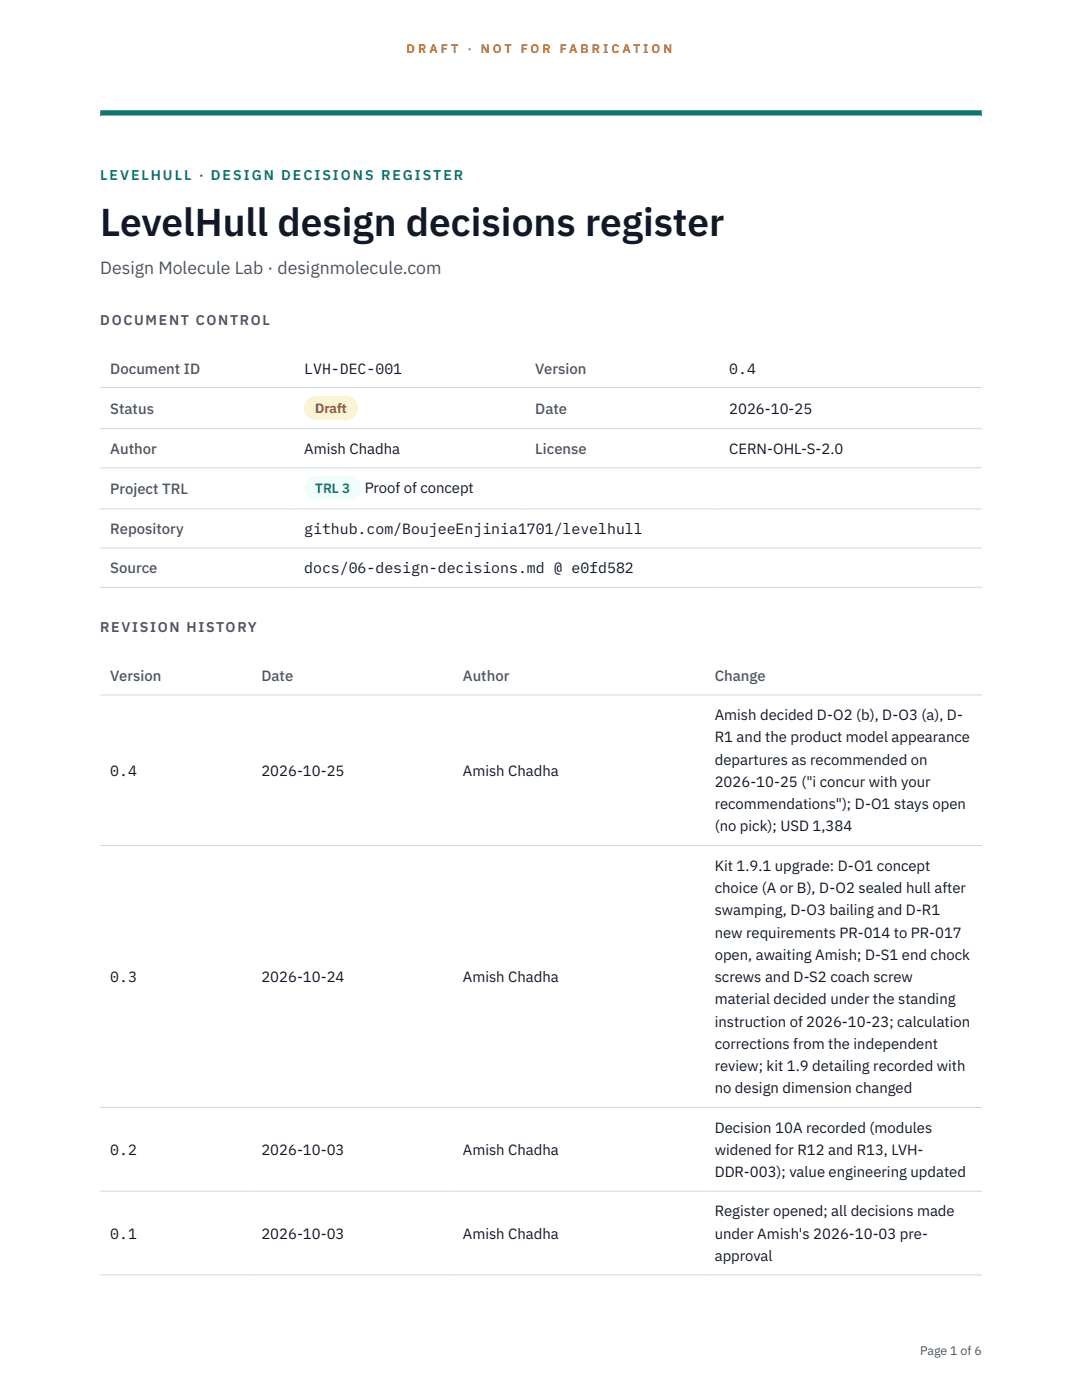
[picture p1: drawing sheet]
<svg xmlns="http://www.w3.org/2000/svg" width="216mm" height="279mm" viewBox="0 0 216 279" stroke-linecap="round" stroke-linejoin="round" font-family="sans-serif">
<defs><g id="words">
<text font-size="7.8" fill="#111827" x="20" y="47.1">LevelHull design decisions register</text>
<text font-size="3.5" fill="#4b5563" x="20" y="54.6">Design Molecule Lab · designmolecule.com</text>
<g font-size="3" fill="#4b5563">
<text x="22" y="74.5">Document ID</text>
<text x="106.8" y="74.5">Version</text>
<text x="22" y="82.6">Status</text>
<text x="106.8" y="82.6">Date</text>
<text x="22" y="90.6">Author</text>
<text x="106.8" y="90.6">License</text>
<text x="22" y="98.6">Project TRL</text>
<text x="22" y="106.6">Repository</text>
<text x="22" y="114.4">Source</text>
<text x="22" y="135.9">Version</text>
<text x="52.2" y="135.9">Date</text>
<text x="92.4" y="135.9">Author</text>
<text x="142.6" y="135.9">Change</text>
</g>
<g font-size="3" fill="#111827">
<text x="60.7" y="74.5">LVH-DEC-001</text>
<text x="145.5" y="74.5">0.4</text>
<text x="145.5" y="82.6">2026-10-25</text>
<text x="60.7" y="90.6">Amish Chadha</text>
<text x="145.5" y="90.6">CERN-OHL-S-2.0</text>
<text x="72.8" y="98.5">Proof of concept</text>
<text x="60.7" y="106.6">github.com/BoujeeEnjinia1701/levelhull</text>
<text x="60.7" y="114.4">docs/06-design-decisions.md @ e0fd582</text>
<text x="142.6" y="143.7">Amish decided D-O2 (b), D-O3 (a), D-</text>
<text x="142.6" y="148.2">R1 and the product model appearance</text>
<text x="22" y="154.8">0.4</text>
<text x="52.2" y="154.8">2026-10-25</text>
<text x="92.4" y="154.8">Amish Chadha</text>
<text x="142.6" y="152.6">departures as recommended on</text>
<text x="142.6" y="157.1">2026-10-25 (&quot;i concur with your</text>
<text x="142.6" y="161.5">recommendations&quot;); D-O1 stays open</text>
<text x="142.6" y="165.9">(no pick); USD 1,384</text>
<text x="142.6" y="173.8">Kit 1.9.1 upgrade: D-O1 concept</text>
<text x="142.6" y="178.2">choice (A or B), D-O2 sealed hull after</text>
<text x="142.6" y="182.7">swamping, D-O3 bailing and D-R1</text>
<text x="142.6" y="187.1">new requirements PR-014 to PR-017</text>
<text x="142.6" y="191.5">open, awaiting Amish; D-S1 end chock</text>
<text x="22" y="196">0.3</text>
<text x="52.2" y="196">2026-10-24</text>
<text x="92.4" y="196">Amish Chadha</text>
<text x="142.6" y="196">screws and D-S2 coach screw</text>
<text x="142.6" y="200.4">material decided under the standing</text>
<text x="142.6" y="204.9">instruction of 2026-10-23; calculation</text>
<text x="142.6" y="209.3">corrections from the independent</text>
<text x="142.6" y="213.8">review; kit 1.9 detailing recorded with</text>
<text x="142.6" y="218.2">no design dimension changed</text>
<text x="142.6" y="226">Decision 10A recorded (modules</text>
<text x="22" y="230.5">0.2</text>
<text x="52.2" y="230.5">2026-10-03</text>
<text x="92.4" y="230.5">Amish Chadha</text>
<text x="142.6" y="230.5">widened for R12 and R13, LVH-</text>
<text x="142.6" y="234.9">DDR-003); value engineering updated</text>
<text x="142.6" y="242.7">Register opened; all decisions made</text>
<text x="22" y="247.2">0.1</text>
<text x="52.2" y="247.2">2026-10-03</text>
<text x="92.4" y="247.2">Amish Chadha</text>
<text x="142.6" y="247.2">under Amish's 2026-10-03 pre-</text>
<text x="142.6" y="251.6">approval</text>
</g>
<text font-size="2.8" fill="#0f766e" x="20" y="36">LEVELHULL · DESIGN DECISIONS REGISTER</text>
<g font-size="2.8" fill="#4b5563">
<text x="20" y="64.8">DOCUMENT CONTROL</text>
<text x="20" y="126.2">REVISION HISTORY</text>
</g>
<text font-size="2.7" fill="#92400e" x="62.9" y="82.5">Draft</text>
<text font-size="2.7" fill="#0f766e" x="62.9" y="98.5">TRL 3</text>
<g font-size="2.5" fill="#b45309">
<text x="81.1" y="10.5">D R A F T</text>
<text x="93.3" y="10.5">·</text>
<text x="95.9" y="10.5">N O T</text>
<text x="103.9" y="10.5">F O R</text>
<text x="111.7" y="10.5">F A B R I C A T I O N</text>
</g>
<text font-size="2.5" fill="#4b5563" x="183.6" y="270.3">Page 1 of 6</text>
</g></defs>
<path d="M20 23.1h175.9zM20 22h175.9v1.1h-175.9z" fill-rule="evenodd" fill="#0f766e"/>
<path d="M20 77.3h175.9M20 85.5h175.9M20 93.4h175.9M20 101.6h175.9M20 109.4h175.9M20 117.2h175.9M20 138.7h175.9M20 168.7h175.9M20 221h175.9M20 237.7h175.9M20 254.4h175.9" fill="none" stroke="#d1d5db" stroke-width=".2"/>
<path d="M60.7 79h10.7v4.9h-10.7z" fill="#fef3c7"/>
<path d="M60.7 95.1h11.4v4.8h-11.4z" fill="#f0fdfa"/>
<use href="#words"/>
</svg>
